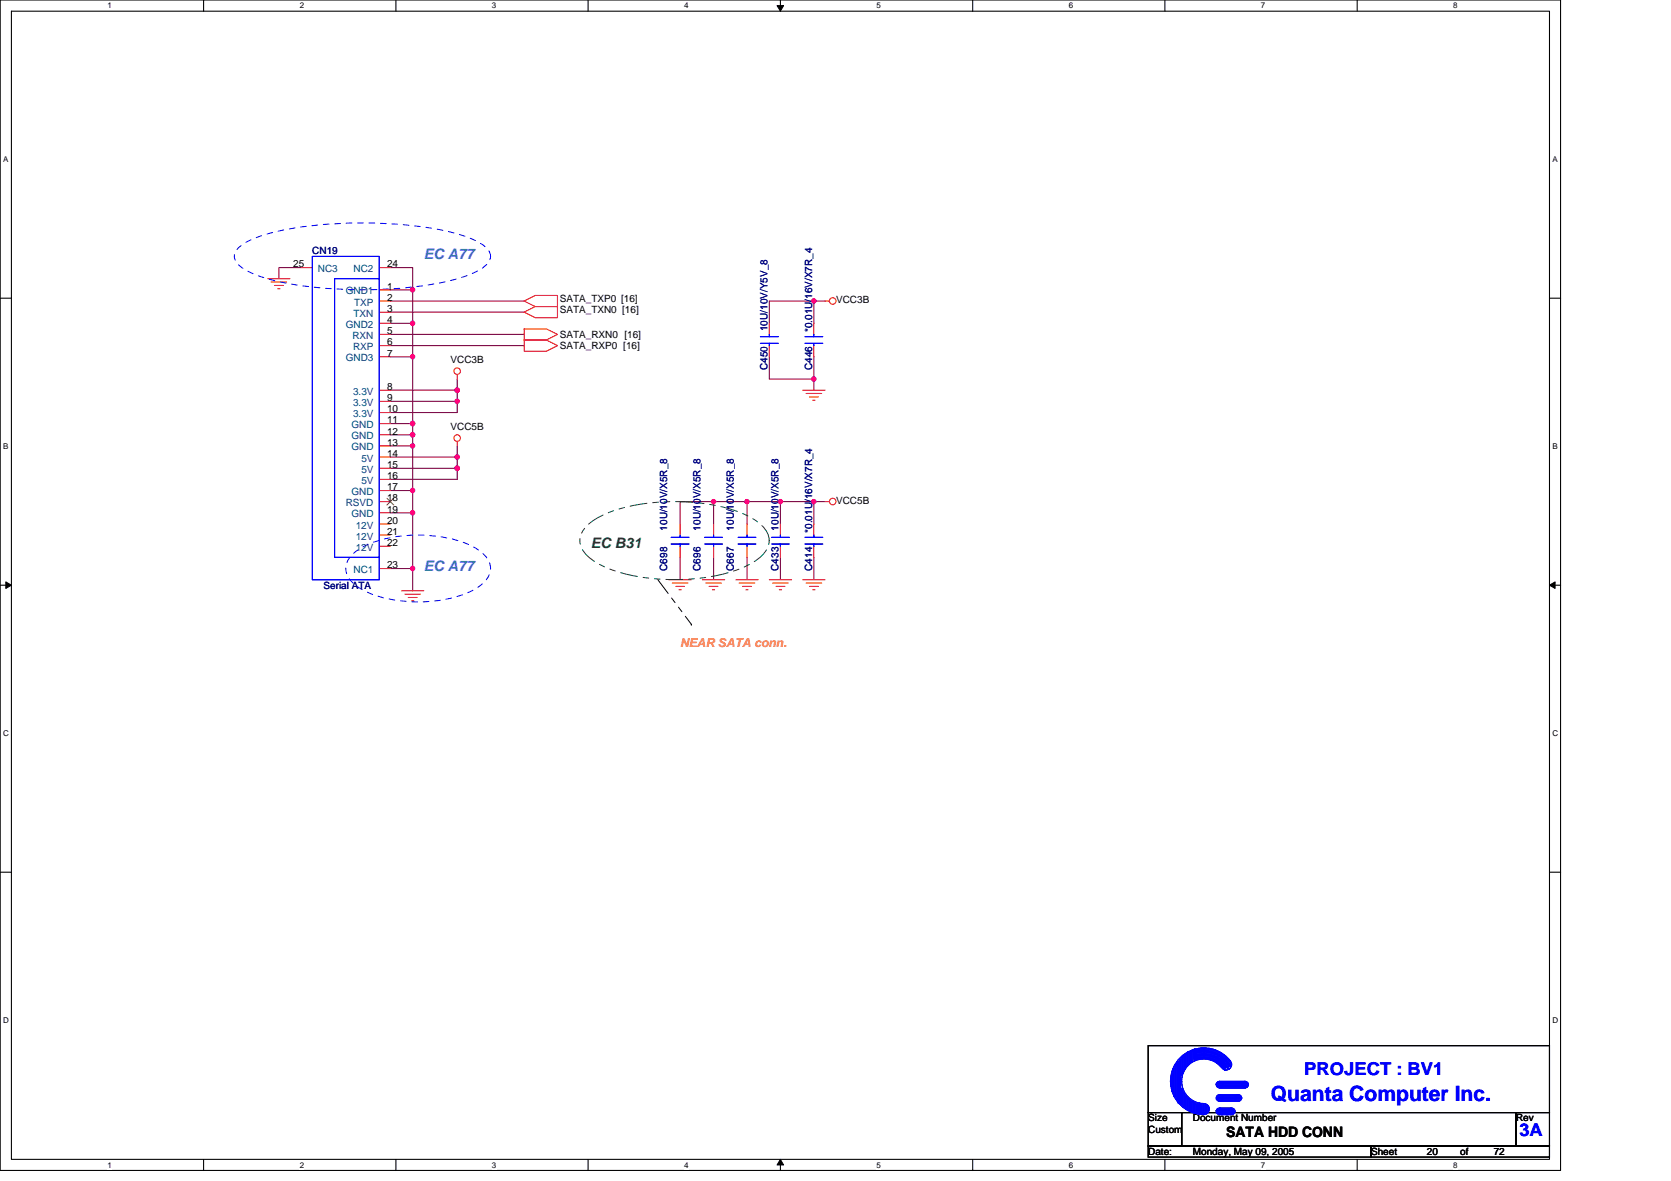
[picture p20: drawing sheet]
<svg xmlns="http://www.w3.org/2000/svg" width="297mm" height="210mm" viewBox="0 0 297 210" stroke-linecap="round" stroke-linejoin="round" font-family="sans-serif">
<defs><g id="words">
<text font-size="3.7" fill="#00f" x="225.9" y="195.7">Quanta Computer Inc.</text>
<g font-size="3.2" fill="#00f">
<text x="231.9" y="191.1">PROJECT : BV1</text>
<text x="270.1" y="201.8">3A</text>
</g>
<g font-size="2.6" fill="#0080ff">
<text x="75.3" y="46">EC A77</text>
<text x="75.3" y="101.4">EC A77</text>
</g>
<text font-size="2.6" fill="#008000" x="105" y="97.5">EC B31</text>
<text font-size="2.6" x="218" y="202.1">SATA HDD CONN</text>
<text font-size="2.2" fill="#ff8000" x="120.9" y="114.9">NEAR SATA conn.</text>
<g font-size="1.8">
<text x="52.1" y="47.5">25</text>
<text x="68.8" y="47.5">24</text>
<text x="68.8" y="51.5">1</text>
<text x="68.8" y="53.5">2</text>
<text x="99.5" y="53.7">SATA_TXP0 [16]</text>
<text x="148.6" y="53.9">VCC3B</text>
<text x="68.8" y="59.4">5</text>
<text x="68.8" y="57.4">4</text>
<text x="68.8" y="55.5">3</text>
<text x="99.5" y="55.7">SATA_TXN0 [16]</text>
<text x="68.8" y="63.4">7</text>
<text x="68.8" y="61.4">6</text>
<text x="80.1" y="64.6">VCC3B</text>
<text x="99.5" y="60">SATA_RXN0 [16]</text>
<text x="99.5" y="62">SATA_RXP0 [16]</text>
<text x="68.8" y="69.3">8</text>
<text x="68.8" y="71.3">9</text>
<text x="68.8" y="77.3">12</text>
<text x="68.8" y="75.3">11</text>
<text x="68.8" y="73.3">10</text>
<text x="80.1" y="76.5">VCC5B</text>
<text x="68.8" y="79.2">13</text>
<text x="68.8" y="81.2">14</text>
<text x="68.8" y="83.2">15</text>
<text x="68.8" y="89.1">18</text>
<text x="68.8" y="87.2">17</text>
<text x="68.8" y="85.2">16</text>
<text x="148.6" y="89.6">VCC5B</text>
<text x="68.8" y="91.1">19</text>
<text x="68.8" y="93.1">20</text>
<text x="68.8" y="95.1">21</text>
<text x="68.8" y="97.1">22</text>
<text x="68.8" y="101">23</text>
<text x="204.1" y="199.3">Size</text>
<text x="204.1" y="201.3">Custom</text>
<text x="212" y="199.3">Document Number</text>
<text x="269.5" y="199.3">Rev</text>
<text x="204.1" y="205.3">Date:</text>
<text x="212" y="205.3">Monday, May 09, 2005</text>
<text x="243.7" y="205.3">Sheet</text>
<text x="253.6" y="205.3">20</text>
<text x="259.6" y="205.3">of</text>
<text x="265.5" y="205.3">72</text>
</g>
<g font-size="1.8" fill="#000080">
<text x="55.5" y="45.2">CN19</text>
<text x="136.4" y="58.8" transform="rotate(-90 136.4 58.8)">10U/10V/Y5V_8</text>
<text x="144.4" y="59.1" transform="rotate(-90 144.4 59.1)">*0.01U/16V/X7R_4</text>
<text x="136.4" y="65.8" transform="rotate(-90 136.4 65.8)">C450</text>
<text x="144.4" y="65.8" transform="rotate(-90 144.4 65.8)">C446</text>
<text x="118.6" y="94.3" transform="rotate(-90 118.6 94.3)">10U/10V/X5R_8</text>
<text x="124.5" y="94.3" transform="rotate(-90 124.5 94.3)">10U/10V/X5R_8</text>
<text x="130.5" y="94.3" transform="rotate(-90 130.5 94.3)">10U/10V/X5R_8</text>
<text x="138.4" y="94.3" transform="rotate(-90 138.4 94.3)">10U/10V/X5R_8</text>
<text x="144.4" y="94.7" transform="rotate(-90 144.4 94.7)">*0.01U/16V/X7R_4</text>
<text x="118.6" y="101.5" transform="rotate(-90 118.6 101.5)">C698</text>
<text x="124.5" y="101.5" transform="rotate(-90 124.5 101.5)">C696</text>
<text x="130.5" y="101.5" transform="rotate(-90 130.5 101.5)">C667</text>
<text x="138.4" y="101.5" transform="rotate(-90 138.4 101.5)">C433</text>
<text x="144.4" y="101.5" transform="rotate(-90 144.4 101.5)">C414</text>
<text x="57.5" y="104.6">Serial ATA</text>
</g>
<g font-size="1.8" fill="#004080">
<text x="56.5" y="48.4">NC3</text>
<text x="61.5" y="52.3">GND1</text>
<text x="62.8" y="48.4">NC2</text>
<text x="61.5" y="58.3">GND2</text>
<text x="62.8" y="56.3">TXN</text>
<text x="62.9" y="54.3">TXP</text>
<text x="61.5" y="64.2">GND3</text>
<text x="62.6" y="60.2">RXN</text>
<text x="62.8" y="62.2">RXP</text>
<text x="62.8" y="70.1">3.3V</text>
<text x="62.5" y="76.1">GND</text>
<text x="62.8" y="74.1">3.3V</text>
<text x="62.8" y="72.1">3.3V</text>
<text x="62.5" y="78.1">GND</text>
<text x="62.5" y="80.1">GND</text>
<text x="64.2" y="82">5V</text>
<text x="61.5" y="90">RSVD</text>
<text x="62.5" y="88">GND</text>
<text x="64.2" y="86">5V</text>
<text x="64.2" y="84">5V</text>
<text x="62.5" y="91.9">GND</text>
<text x="63.2" y="93.9">12V</text>
<text x="63.2" y="95.9">12V</text>
<text x="62.8" y="101.9">NC1</text>
<text x="63.2" y="97.9">12V</text>
</g>
<g font-size="1.4">
<text x="19.1" y="1.5">1</text>
<text x="53.3" y="1.5">2</text>
<text x="87.5" y="1.5">3</text>
<text x="121.6" y="1.5">4</text>
<text x="155.8" y="1.5">5</text>
<text x="190" y="1.5">6</text>
<text x="224.2" y="1.5">7</text>
<text x="258.3" y="1.5">8</text>
<text x=".5" y="28.8">A</text>
<text x="275.9" y="28.8">A</text>
<text x=".5" y="79.8">B</text>
<text x="275.9" y="79.8">B</text>
<text x=".5" y="130.8">C</text>
<text x="275.9" y="130.8">C</text>
<text x=".5" y="181.8">D</text>
<text x="275.9" y="181.8">D</text>
<text x="19.1" y="207.5">1</text>
<text x="53.3" y="207.5">2</text>
<text x="87.5" y="207.5">3</text>
<text x="121.6" y="207.5">4</text>
<text x="155.8" y="207.5">5</text>
<text x="190" y="207.5">6</text>
<text x="224.2" y="207.5">7</text>
<text x="258.3" y="207.5">8</text>
</g>
</g></defs>
<path d="M0 0h277.4v208h-277.4zM2 2h273.4v204.1h-273.4z" fill="none" stroke="#000" stroke-width=".19"/>
<g fill="#fff">
<path d="M19.1 .2h.8v1.6h-.8z"/>
<path d="M19.1 206.3h.8v1.6h-.8z"/>
</g>
<path d="M36.2 0v2M36.2 206.1v1.9" fill="none" stroke="#000" stroke-width=".19"/>
<g fill="#fff">
<path d="M53.3 .2h.8v1.6h-.8z"/>
<path d="M53.3 206.3h.8v1.6h-.8z"/>
</g>
<path d="M70.4 0v2M70.4 206.1v1.9" fill="none" stroke="#000" stroke-width=".19"/>
<g fill="#fff">
<path d="M87.5 .2h.7v1.6h-.7z"/>
<path d="M87.5 206.3h.7v1.6h-.7z"/>
</g>
<path d="M104.5 0v2M104.5 206.1v1.9" fill="none" stroke="#000" stroke-width=".19"/>
<g fill="#fff">
<path d="M121.6 .2h.8v1.6h-.8z"/>
<path d="M121.6 206.3h.8v1.6h-.8z"/>
</g>
<path d="M138.7 0v2M138.7 206.1v1.9" fill="none" stroke="#000" stroke-width=".19"/>
<path d="M138.1 1h1.2l-.6 1zM138.7 206.1l.6 1h-1.2z" fill="#000" stroke="#000" stroke-width=".18"/>
<g fill="#fff">
<path d="M155.8 .2h.8v1.6h-.8z"/>
<path d="M155.8 206.3h.8v1.6h-.8z"/>
</g>
<path d="M172.9 0v2M172.9 206.1v1.9" fill="none" stroke="#000" stroke-width=".19"/>
<g fill="#fff">
<path d="M190 .2h.8v1.6h-.8z"/>
<path d="M190 206.3h.8v1.6h-.8z"/>
</g>
<path d="M207.1 0v2M207.1 206.1v1.9" fill="none" stroke="#000" stroke-width=".19"/>
<g fill="#fff">
<path d="M224.2 .2h.7v1.6h-.7z"/>
<path d="M224.2 206.3h.7v1.6h-.7z"/>
</g>
<path d="M241.3 0v2M241.3 206.1v1.9" fill="none" stroke="#000" stroke-width=".19"/>
<g fill="#fff">
<path d="M258.3 .2h.8v1.6h-.8z"/>
<path d="M258.3 206.3h.8v1.6h-.8z"/>
<path d="M.5 27.5h1v1.6h-1z"/>
<path d="M275.9 27.5h1v1.6h-1z"/>
<path d="M.5 78.5h1v1.6h-1z"/>
<path d="M275.9 78.5h1v1.6h-1z"/>
</g>
<path d="M0 53h2M275.4 53h2" fill="none" stroke="#000" stroke-width=".19"/>
<g fill="#fff">
<path d="M.5 129.5h1.1v1.6h-1.1z"/>
<path d="M275.9 129.5h1.1v1.6h-1.1z"/>
</g>
<path d="M0 104h2M275.4 104h2" fill="none" stroke="#000" stroke-width=".19"/>
<path d="M1 103.4l1 .6-1 .6zM275.4 104l1-.6v1.2z" fill="#000" stroke="#000" stroke-width=".18"/>
<g fill="#fff">
<path d="M.5 180.5h1.1v1.6h-1.1z"/>
<path d="M275.9 180.5h1.1v1.6h-1.1z"/>
</g>
<path d="M0 155h2M275.4 155h2M204.1 185.8h71.3v11.9h-71.3zM204.1 197.7h6v6h-6zM210.1 197.7h59.4v6h-59.4zM269.5 197.7h5.9v6h-5.9zM204.1 203.7h39.6v2h-39.6zM243.7 203.7h31.7v2h-31.7z" fill="none" stroke="#000" stroke-width=".19"/>
<g fill="none" stroke="#800040" stroke-width=".19">
<path d="M53.5 47.6h-3.9v1.9M69.4 47.6h4v3.9M69.4 55.5h23.8M69.4 53.5h23.8M69.4 57.5h4M69.4 51.5h4M69.4 59.4h23.8M73.4 51.5v53.5M144.7 53.5v4M146.7 53.5h-9.9v4M69.4 63.4h4M69.4 75.3h4"/>
<path d="M69.4 79.2h4M69.4 77.3h4M69.4 61.4h23.8M69.4 71.3h11.9M69.4 69.3h11.9M81.3 67.4v5.9h-11.9M81.3 79.2v6h-11.9M136.8 63.4v4h7.9M144.7 63.4v5.9M69.4 91.1h4M69.4 87.2h4M69.4 81.2h11.9"/>
<path d="M69.4 83.2h11.9M120.9 99.1v3.9M126.8 89.2v3.9M126.8 99.1v3.9M132.8 89.2v3.9M132.8 99.1v3.9M138.7 89.2v3.9M138.7 99.1v3.9M144.7 89.2v3.9M144.7 99.1v3.9M146.7 89.2h-25.8v3.9M69.4 101h4"/>
</g>
<g fill="#f0f" stroke="#f0f" stroke-width=".19">
<circle cx="81.3" cy="83.2" r=".39"/>
<circle cx="73.3" cy="57.5" r=".39"/>
<circle cx="73.3" cy="63.4" r=".38"/>
<circle cx="73.3" cy="75.3" r=".39"/>
<circle cx="73.3" cy="77.3" r=".39"/>
<circle cx="73.3" cy="79.2" r=".38"/>
<circle cx="73.3" cy="51.5" r=".39"/>
<circle cx="81.3" cy="81.2" r=".39"/>
<circle cx="73.3" cy="87.2" r=".39"/>
<circle cx="81.3" cy="71.3" r=".39"/>
<circle cx="81.3" cy="69.3" r=".39"/>
<circle cx="144.7" cy="89.2" r=".39"/>
<circle cx="144.7" cy="67.4" r=".39"/>
<circle cx="144.7" cy="53.5" r=".39"/>
<circle cx="138.7" cy="89.2" r=".38"/>
<circle cx="73.3" cy="101" r=".39"/>
<circle cx="73.3" cy="91.1" r=".39"/>
<circle cx="132.8" cy="89.2" r=".38"/>
<circle cx="126.8" cy="89.2" r=".39"/>
</g>
<g fill="none" stroke="#f00" stroke-width=".19">
<path d="M47.6 49.5h4M48.2 50.1h2.8M48.8 50.7h1.6M49.4 51.3h.4M53.5 47.6h2M67.4 53.5h2M67.4 57.5h2M67.4 59.4h2M67.4 55.5h2M67.4 51.5h2M67.4 47.6h2M93.2 53.5l1.9-1h4v2h-4z"/>
<path d="M93.2 55.5l1.9-1h4v2h-4zM93.2 58.5h3.9l2 .9-2 1h-3.9zM136.8 57.5v1.9M144.7 57.5v1.9M146.7 53.5h.7M67.4 69.3h2M67.4 77.3h2M67.4 73.3h2M67.4 61.4h2M67.4 79.2h2M67.4 75.3h2M67.4 71.3h2"/>
<path d="M67.4 63.4h2M81.3 66.6v.8M81.3 78.5v.7M93.2 60.4h3.9l2 1-2 1h-3.9zM136.8 61.4v2M142.7 69.3h4M143.3 69.9h2.8M143.9 70.5h1.6M144.5 71.1h.4M144.7 61.4v2M67.4 89.2h2M67.4 97.1h2"/>
<path d="M67.4 93.1h2M67.4 85.2h2M67.4 81.2h2M67.4 95.1h2M67.4 91.1h2M67.4 87.2h2M67.4 83.2h2M120.9 93.1v2M120.9 97.1v2M126.8 93.1v2M126.8 97.1v2M132.8 93.1v2"/>
<path d="M132.8 97.1v2M138.7 93.1v2M138.7 97.1v2M144.7 93.1v2M144.7 97.1v2M146.7 89.2h.7M67.4 101h2M71.4 105h3.9M72 105.6h2.7M72.6 106.2h1.5M73.1 106.8h.5M118.9 103h4"/>
<path d="M119.5 103.6h2.8M120.1 104.2h1.6M120.7 104.8h.4M124.9 103h3.9M125.5 103.6h2.7M126 104.2h1.6M126.6 104.8h.4M130.8 103h4M131.4 103.6h2.8M132 104.2h1.6M132.6 104.8h.4M136.8 103h3.9"/>
<path d="M137.3 103.6h2.8M137.9 104.2h1.6M138.5 104.8h.4M142.7 103h4M143.3 103.6h2.8M143.9 104.2h1.6M144.5 104.8h.4"/>
<circle cx="148" cy="53.5" r=".58"/>
<circle cx="81.3" cy="66" r=".58"/>
<circle cx="81.3" cy="77.9" r=".58"/>
<circle cx="148" cy="89.1" r=".58"/>
</g>
<path d="M42.7 43.8a18 18 0 0 1 7.2-2.8 77 77 0 0 1 30.6 .4 12.3 12.3 0 0 1 6.2 3 1.93 1.93 0 0 1-.5 2.9 18.1 18.1 0 0 1-7.3 2.8 76.5 76.5 0 0 1-30.6-.3 12.3 12.3 0 0 1-6.2-3.1 1.94 1.94 0 0 1 .6-2.9zM63 98.2a17.1 17.1 0 0 1 9.7-3.1 21.7 21.7 0 0 1 12.2 2.5 3.9 3.9 0 0 1 2.2 4.2 6.6 6.6 0 0 1-4.2 3.7 24.6 24.6 0 0 1-18.2-.5 5 5 0 0 1-3.2-4 3.8 3.8 0 0 1 1.5-2.8z" fill="none" stroke="#00f" stroke-width=".18" stroke-dasharray="1 1 1 1 1 1 1 1"/>
<path d="M104.1 93.7a13.8 13.8 0 0 1 6.8-3.5 36.7 36.7 0 0 1 20.9 1 9.4 9.4 0 0 1 4.5 3.3 3.5 3.5 0 0 1-1.3 4.6 21.7 21.7 0 0 1-11.2 3.7 33 33 0 0 1-17-2.4 6.8 6.8 0 0 1-3.6-3.5 3.3 3.3 0 0 1 .9-3.2z" fill="none" stroke="#008000" stroke-width=".18" stroke-dasharray="3 1 1 1 1 1"/>
<path d="M116.9 103l6 8M122.9 111h.1" fill="none" stroke="#000" stroke-width=".18" stroke-dasharray="3 1 1 1 1 1"/>
<g fill="none" stroke="#00f" stroke-width=".19">
<path d="M55.5 45.6h11.9v3.9h-7.9v49.6h7.9v3.9h-11.9zM67.4 49.5v49.6M135.2 59.8h3.1M136.8 59.4v.4M143.1 59.8h3.2M144.7 59.4v.4M135.2 61h3.1M136.8 61v.4M143.1 61h3.2M144.7 61v.4M119.3 96.7h3.2M119.3 95.5h3.2"/>
<path d="M120.9 95.1v.4M120.9 96.7v.4M125.3 96.7h3.1M125.3 95.5h3.1M126.8 95.1v.4M126.8 96.7v.4M131.2 96.7h3.2M131.2 95.5h3.2M132.8 95.1v.4M132.8 96.7v.4M137.2 96.7h3.1M137.2 95.5h3.1"/>
<path d="M138.7 95.1v.4M138.7 96.7v.4M143.1 96.7h3.2M143.1 95.5h3.2M144.7 95.1v.4M144.7 96.7v.4M208.3 190.8v2.8l.2 .6v-4l.2-.4v5l.2 .2v-5.6l.2-.4v6.3l.2 .3v-6.8l.2-.2v7.6M209.7 196.2v-7.8l.2-.2v8.1h.2v-2.9l.1 .4v2.8l.3 .1v-2.5l.1 .4v2.3l.2 .2v-2.3l.2 .2v2.3h.2v-2.1l.3 .1v2.2h.1v-1.9l.2 .1v1.8l.2 .2v-2l.2 .2v1.8h.2v-1.5M210.1 187.8v3.4l.1-.6v-2.8l.3-.2v2.6l.1-.2v-2.6l.2-.2v2.4l.2-.2v-2.4h.2v2.2l.3-.2v-2l.1-.2v2l.2-.2v-1.8l.2-.2v2M212.4 195.9v.3h.2v1.5h.2v-1.5h.2v1.7h-.4l.6-1.7v1.7l.2-.2v-1.5l.2 .4v1.3h.2v-1.6h.2v1.6h.2v-1.6h.2v1.6l.2-.2v-1.1l.2 .1v.8M212.4 186.4v2l-.2-.2v-1.6zM212.4 187.9a4.6 4.6 0 0 1 5.5 1.9"/>
<path d="M212.4 187.7l1.5-.3a4.7 4.7 0 0 1 4.3 2.7M212.4 187.5a5 5 0 0 1 6.1 2.5M212.4 187.3l1.5-.3a5.1 5.1 0 0 1 4.6 2.6M212.4 187.1a5.3 5.3 0 0 1 6.3 2.5M212.4 188.3l1.5-.3a4.2 4.2 0 0 1 3.8 2.2M212.4 188.1a4.4 4.4 0 0 1 5.5 2.1M212.6 186.8a5.6 5.6 0 0 1 6.2 2.7M212.6 186.6l1.3-.2a5.7 5.7 0 0 1 5 2.8M212.6 186.6v1.6M216.4 192.4h5.3v.2h-5.5v.2h5.8l-.3 .2h-5.3l.2 .2h5.1M216.4 194.8h4.2v.2h-4.2l-.2 .2h4.5l-.1 .1h-4.4l.4 .3h3.8M216.4 197.1h3v.2h-3.2v.2h3.4l-.2 .2h-3.2l.4 .2h2.8"/>
<path d="M216.8 196.9h2.2M216.8 198.1h2.2M216.8 195.7h3.4M216.8 194.6h3.4M216.8 193.4h4.6M216.8 192.2h4.6M217.1 189.7a3.9 3.9 0 0 0-4.4-1.3 3.9 3.9 0 0 0-2.6 3.8 3.9 3.9 0 0 0 3.9 3.9M218.6 188.5a5.9 5.9 0 0 0-6.6-1.9 5.9 5.9 0 0 0-3.9 5.6 5.9 5.9 0 0 0 5.9 5.9"/>
<circle cx="214" cy="197.1" r=".98"/>
<circle cx="216.8" cy="195.1" r=".58"/>
<circle cx="216.8" cy="192.8" r=".58"/>
<circle cx="216.8" cy="197.5" r=".58"/>
<circle cx="218" cy="189.2" r=".98"/>
<circle cx="219" cy="197.5" r=".58"/>
<circle cx="220.1" cy="195.1" r=".58"/>
<circle cx="221.3" cy="192.8" r=".59"/>
</g>
<path d="M68.8 88.6l1.2 1.2M70 88.6l-1.2 1.2" fill="none" stroke="#804000" stroke-width=".18"/>
<use href="#words"/>
</svg>
